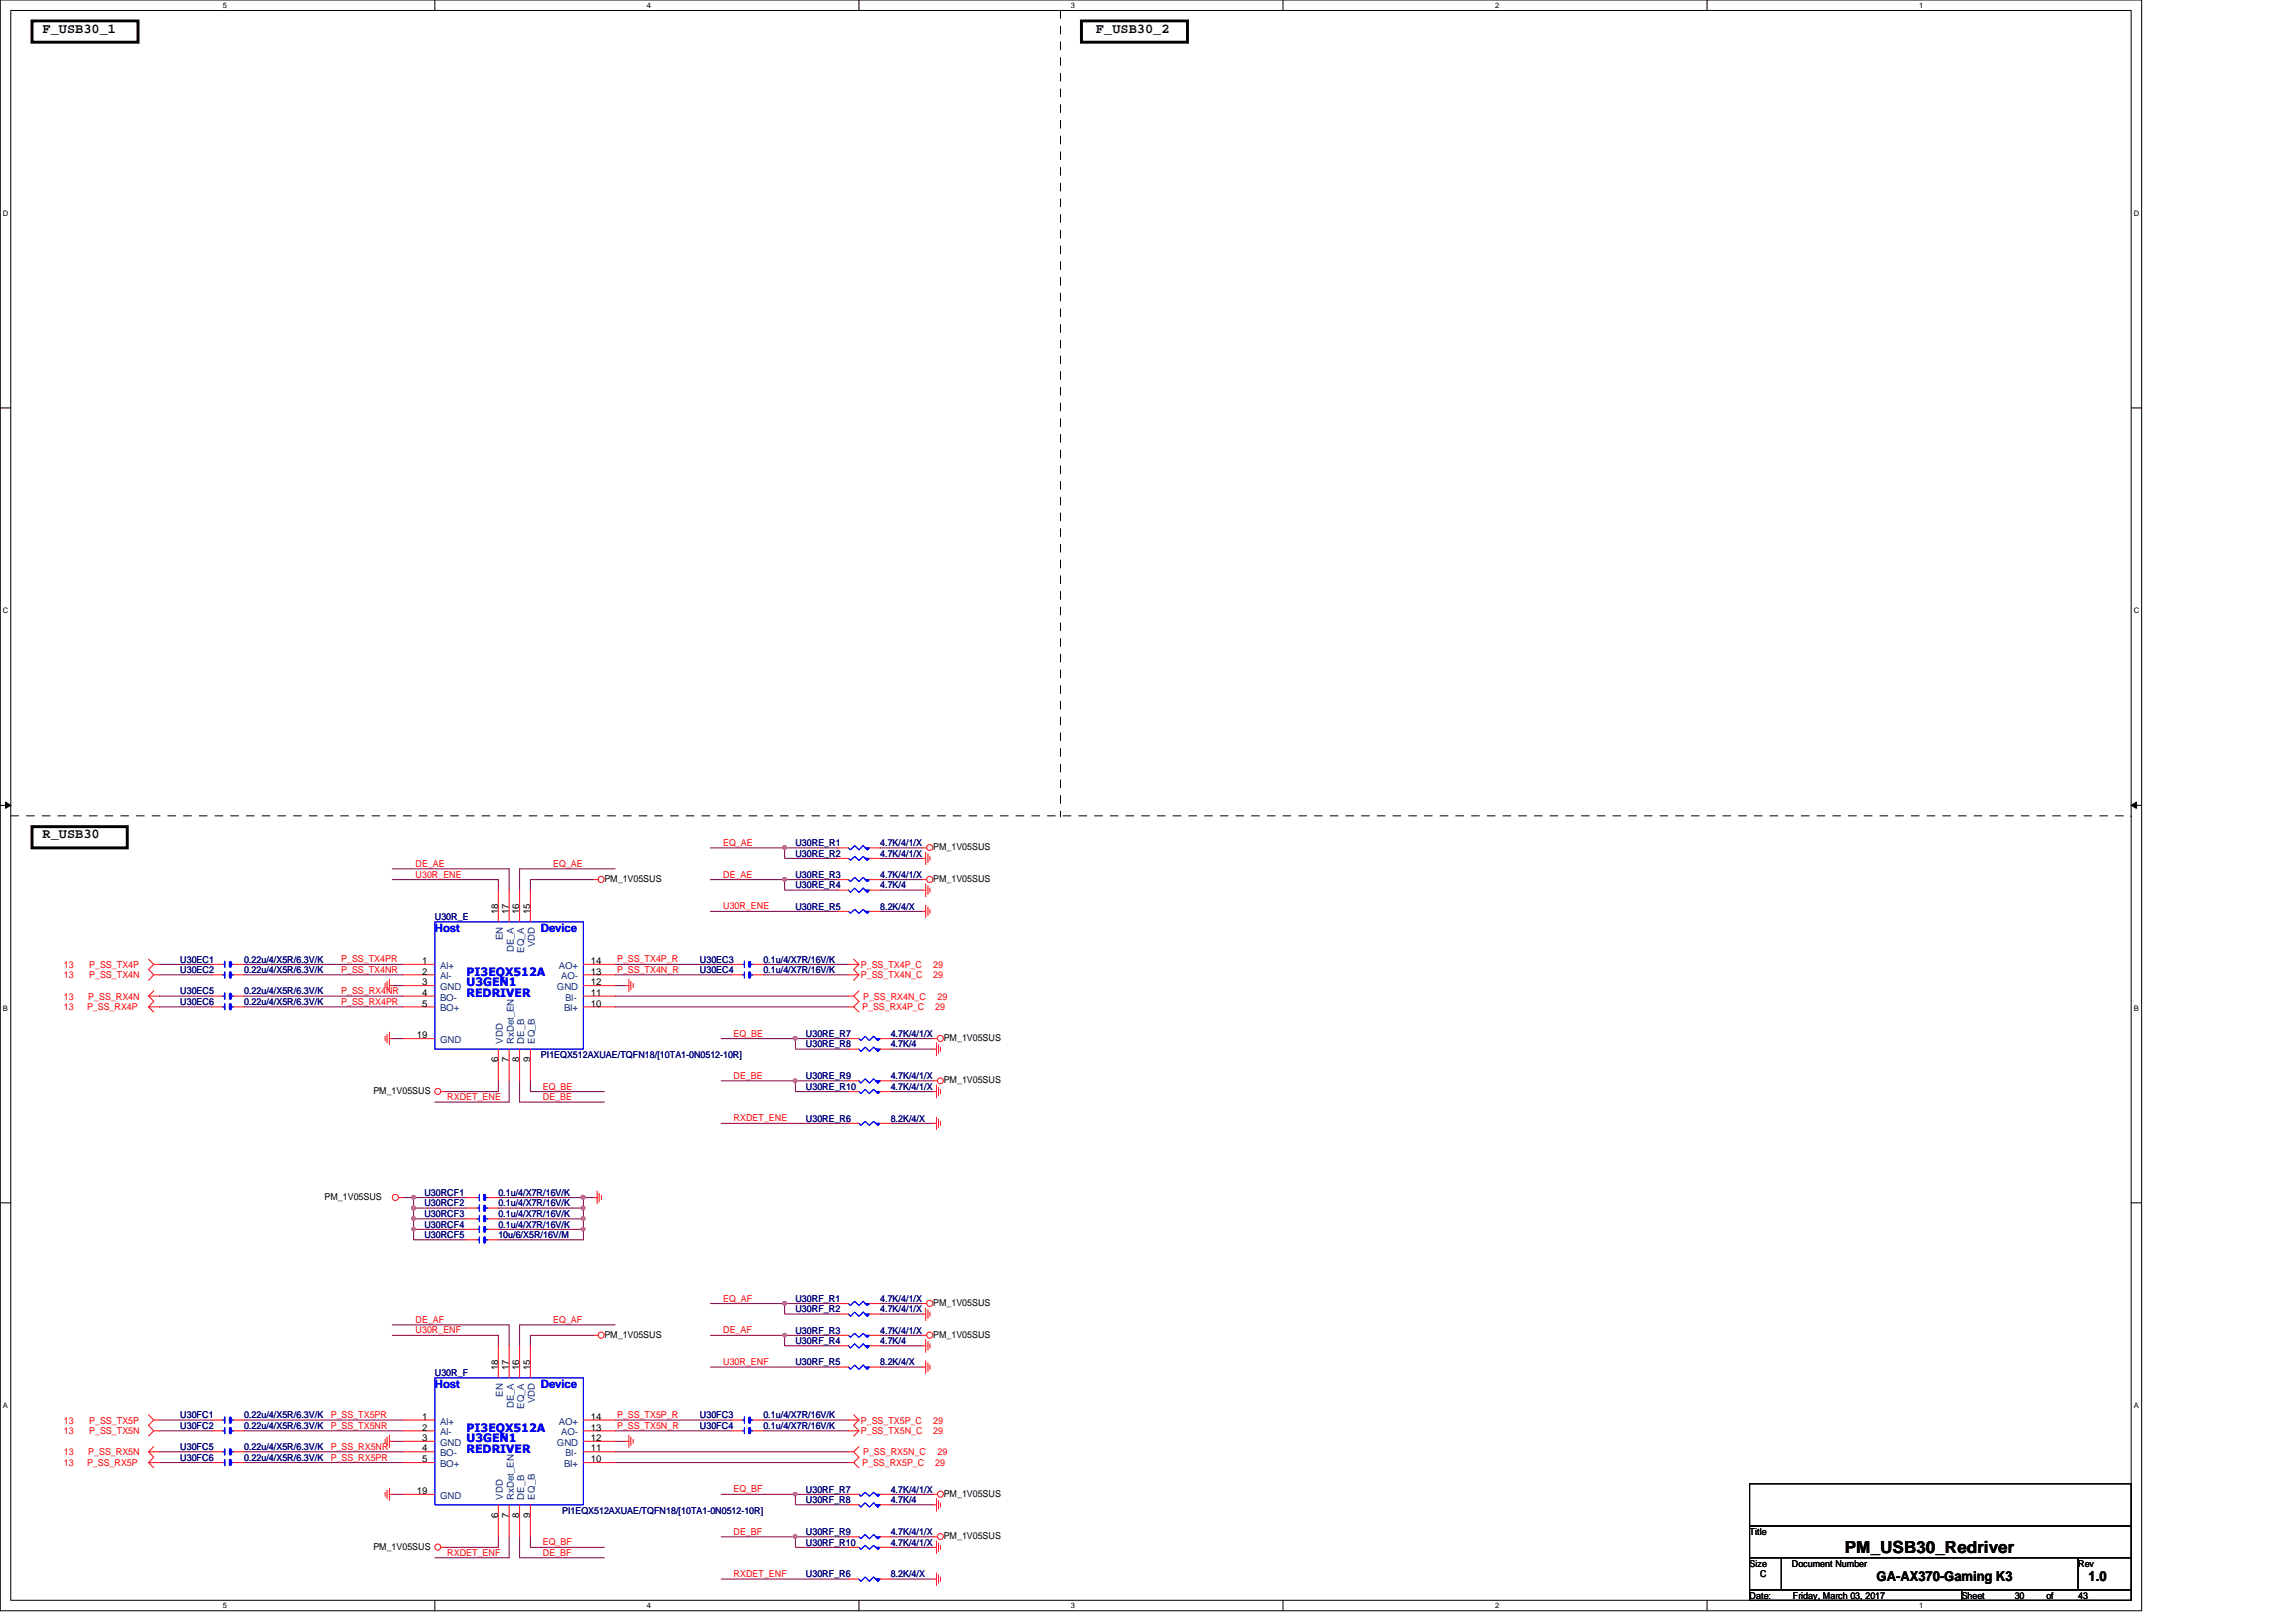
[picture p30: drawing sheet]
<svg xmlns="http://www.w3.org/2000/svg" width="297mm" height="210mm" viewBox="0 0 297 210" stroke-linecap="round" stroke-linejoin="round" font-family="sans-serif">
<defs><g id="words">
<text font-size="2.2" x="238.7" y="200.9">PM_USB30_Redriver</text>
<g font-size="1.8">
<text x="5.5" y="4.2">F_USB30_1</text>
<text x="141.8" y="4.3">F_USB30_2</text>
<text x="5.5" y="108.5">R_USB30</text>
<text x="242.8" y="204.6">GA-AX370-Gaming K3</text>
<text x="270.2" y="204.6">1.0</text>
</g>
<g font-size="1.5" fill="#00f">
<text x="56.3" y="120.6">Host</text>
<text x="70" y="120.6">Device</text>
<text x="60.4" y="126.3">PI3EQX512A</text>
<text x="60.4" y="127.6">U3GEN1</text>
<text x="60.4" y="129">REDRIVER</text>
<text x="56.3" y="179.7">Host</text>
<text x="70" y="179.7">Device</text>
<text x="60.4" y="185.3">PI3EQX512A</text>
<text x="60.4" y="186.6">U3GEN1</text>
<text x="60.4" y="188">REDRIVER</text>
</g>
<g font-size="1.2" fill="#f00">
<text x="53.8" y="112.2">DE_AE</text>
<text x="53.8" y="113.6">U30R_ENE</text>
<text x="71.6" y="112.2">EQ_AE</text>
<text x="93.6" y="109.5">EQ_AE</text>
<text x="93.6" y="113.6">DE_AE</text>
<text x="93.6" y="117.7">U30R_ENE</text>
<text x="8.3" y="125.3">13</text>
<text x="11.6" y="125.3">P_SS_TX4P</text>
<text x="44.2" y="125.9">P_SS_TX4NR</text>
<text x="44.2" y="124.5">P_SS_TX4PR</text>
<text x="79.8" y="125.9">P_SS_TX4N_R</text>
<text x="79.8" y="124.5">P_SS_TX4P_R</text>
<text x="111.4" y="125.3">P_SS_TX4P_C</text>
<text x="120.7" y="125.3">29</text>
<text x="8.3" y="129.4">13</text>
<text x="8.3" y="126.6">13</text>
<text x="8.3" y="130.7">13</text>
<text x="11.3" y="130.7">P_SS_RX4P</text>
<text x="11.4" y="129.4">P_SS_RX4N</text>
<text x="11.6" y="126.6">P_SS_TX4N</text>
<text x="44.2" y="128.7">P_SS_RX4NR</text>
<text x="44.2" y="130">P_SS_RX4PR</text>
<text x="111.4" y="126.6">P_SS_TX4N_C</text>
<text x="111.5" y="130.7">P_SS_RX4P_C</text>
<text x="111.7" y="129.4">P_SS_RX4N_C</text>
<text x="120.7" y="126.6">29</text>
<text x="121" y="130.7">29</text>
<text x="121.3" y="129.4">29</text>
<text x="94.9" y="134.2">EQ_BE</text>
<text x="57.9" y="142.4">RXDET_ENE</text>
<text x="70.2" y="141">EQ_BE</text>
<text x="70.2" y="142.4">DE_BE</text>
<text x="94.9" y="139.6">DE_BE</text>
<text x="94.9" y="145.1">RXDET_ENE</text>
<text x="53.8" y="172.6">U30R_ENF</text>
<text x="53.8" y="171.2">DE_AF</text>
<text x="71.6" y="171.2">EQ_AF</text>
<text x="93.6" y="168.4">EQ_AF</text>
<text x="93.6" y="172.6">DE_AF</text>
<text x="93.6" y="176.7">U30R_ENF</text>
<text x="8.3" y="184.2">13</text>
<text x="8.3" y="185.6">13</text>
<text x="11.6" y="184.2">P_SS_TX5P</text>
<text x="11.6" y="185.6">P_SS_TX5N</text>
<text x="42.8" y="184.9">P_SS_TX5NR</text>
<text x="42.8" y="183.5">P_SS_TX5PR</text>
<text x="79.8" y="184.9">P_SS_TX5N_R</text>
<text x="79.8" y="183.5">P_SS_TX5P_R</text>
<text x="111.4" y="184.2">P_SS_TX5P_C</text>
<text x="111.4" y="185.6">P_SS_TX5N_C</text>
<text x="120.7" y="184.2">29</text>
<text x="120.7" y="185.6">29</text>
<text x="8.3" y="188.3">13</text>
<text x="8.3" y="189.7">13</text>
<text x="11.3" y="189.7">P_SS_RX5P</text>
<text x="11.4" y="188.3">P_SS_RX5N</text>
<text x="42.8" y="187.6">P_SS_RX5NR</text>
<text x="42.8" y="189">P_SS_RX5PR</text>
<text x="111.5" y="189.7">P_SS_RX5P_C</text>
<text x="111.7" y="188.3">P_SS_RX5N_C</text>
<text x="121" y="189.7">29</text>
<text x="121.3" y="188.3">29</text>
<text x="94.9" y="193.1">EQ_BF</text>
<text x="57.9" y="201.3">RXDET_ENF</text>
<text x="70.2" y="200">EQ_BF</text>
<text x="70.2" y="201.3">DE_BF</text>
<text x="94.9" y="198.6">DE_BF</text>
<text x="94.9" y="204.1">RXDET_ENF</text>
</g>
<g font-size="1.2" fill="#000080">
<text x="102.9" y="109.5">U30RE_R1</text>
<text x="102.9" y="113.6">U30RE_R3</text>
<text x="102.9" y="110.9">U30RE_R2</text>
<text x="113.9" y="109.5">4.7K/4/1/X</text>
<text x="113.9" y="113.6">4.7K/4/1/X</text>
<text x="113.9" y="110.9">4.7K/4/1/X</text>
<text x="56.3" y="119.1">U30R_E</text>
<text x="102.9" y="115">U30RE_R4</text>
<text x="102.9" y="117.7">U30RE_R5</text>
<text x="113.9" y="115">4.7K/4</text>
<text x="113.9" y="117.7">8.2K/4/X</text>
<text x="23.3" y="124.6">U30EC1</text>
<text x="23.3" y="125.9">U30EC2</text>
<text x="31.6" y="124.6">0.22u/4/X5R/6.3V/K</text>
<text x="31.6" y="125.9">0.22u/4/X5R/6.3V/K</text>
<text x="90.5" y="124.6">U30EC3</text>
<text x="90.5" y="125.9">U30EC4</text>
<text x="98.8" y="124.6">0.1u/4/X7R/16V/K</text>
<text x="98.8" y="125.9">0.1u/4/X7R/16V/K</text>
<text x="23.3" y="128.7">U30EC5</text>
<text x="23.3" y="130">U30EC6</text>
<text x="31.6" y="128.7">0.22u/4/X5R/6.3V/K</text>
<text x="31.6" y="130">0.22u/4/X5R/6.3V/K</text>
<text x="70" y="136.9">PI1EQX512AXUAE/TQFN18/[10TA1-0N0512-10R]</text>
<text x="104.3" y="134.2">U30RE_R7</text>
<text x="104.3" y="135.6">U30RE_R8</text>
<text x="115.2" y="134.2">4.7K/4/1/X</text>
<text x="115.2" y="135.6">4.7K/4</text>
<text x="104.3" y="139.7">U30RE_R9</text>
<text x="104.3" y="141">U30RE_R10</text>
<text x="115.2" y="141">4.7K/4/1/X</text>
<text x="115.2" y="139.7">4.7K/4/1/X</text>
<text x="104.3" y="145.2">U30RE_R6</text>
<text x="115.2" y="145.2">8.2K/4/X</text>
<text x="54.9" y="154.7">U30RCF1</text>
<text x="64.5" y="154.7">0.1u/4/X7R/16V/K</text>
<text x="54.9" y="156.1">U30RCF2</text>
<text x="54.9" y="160.2">U30RCF5</text>
<text x="54.9" y="158.9">U30RCF4</text>
<text x="54.9" y="157.5">U30RCF3</text>
<text x="64.5" y="156.1">0.1u/4/X7R/16V/K</text>
<text x="64.5" y="160.2">10u/6/X5R/16V/M</text>
<text x="64.5" y="158.9">0.1u/4/X7R/16V/K</text>
<text x="64.5" y="157.5">0.1u/4/X7R/16V/K</text>
<text x="102.9" y="168.4">U30RF_R1</text>
<text x="102.9" y="169.8">U30RF_R2</text>
<text x="102.9" y="173.9">U30RF_R4</text>
<text x="102.9" y="172.6">U30RF_R3</text>
<text x="113.9" y="168.4">4.7K/4/1/X</text>
<text x="113.9" y="169.8">4.7K/4/1/X</text>
<text x="113.9" y="173.9">4.7K/4</text>
<text x="113.9" y="172.6">4.7K/4/1/X</text>
<text x="56.3" y="178.1">U30R_F</text>
<text x="102.9" y="176.7">U30RF_R5</text>
<text x="113.9" y="176.7">8.2K/4/X</text>
<text x="23.3" y="184.9">U30FC2</text>
<text x="23.3" y="183.6">U30FC1</text>
<text x="31.6" y="184.9">0.22u/4/X5R/6.3V/K</text>
<text x="31.6" y="183.6">0.22u/4/X5R/6.3V/K</text>
<text x="90.5" y="184.9">U30FC4</text>
<text x="90.5" y="183.6">U30FC3</text>
<text x="98.8" y="184.9">0.1u/4/X7R/16V/K</text>
<text x="98.8" y="183.6">0.1u/4/X7R/16V/K</text>
<text x="23.3" y="189">U30FC6</text>
<text x="23.3" y="187.7">U30FC5</text>
<text x="31.6" y="189">0.22u/4/X5R/6.3V/K</text>
<text x="31.6" y="187.7">0.22u/4/X5R/6.3V/K</text>
<text x="72.7" y="195.9">PI1EQX512AXUAE/TQFN18/[10TA1-0N0512-10R]</text>
<text x="104.3" y="194.5">U30RF_R8</text>
<text x="104.3" y="193.2">U30RF_R7</text>
<text x="115.2" y="194.5">4.7K/4</text>
<text x="115.2" y="193.2">4.7K/4/1/X</text>
<text x="104.3" y="200">U30RF_R10</text>
<text x="104.3" y="198.6">U30RF_R9</text>
<text x="115.2" y="200">4.7K/4/1/X</text>
<text x="115.2" y="198.6">4.7K/4/1/X</text>
<text x="104.3" y="204.1">U30RF_R6</text>
<text x="115.2" y="204.1">8.2K/4/X</text>
</g>
<g font-size="1.2">
<text x="120.7" y="110">PM_1V05SUS</text>
<text x="64.4" y="118.3" transform="rotate(-90 64.4 118.3)">18</text>
<text x="65.8" y="118.3" transform="rotate(-90 65.8 118.3)">17</text>
<text x="67.2" y="118.3" transform="rotate(-90 67.2 118.3)">16</text>
<text x="68.6" y="118.3" transform="rotate(-90 68.6 118.3)">15</text>
<text x="78.2" y="114.1">PM_1V05SUS</text>
<text x="120.7" y="114.1">PM_1V05SUS</text>
<text x="54.6" y="124.8">1</text>
<text x="76.5" y="124.8">14</text>
<text x="54.6" y="126.1">2</text>
<text x="54.6" y="127.5">3</text>
<text x="54.6" y="128.9">4</text>
<text x="54.6" y="130.3">5</text>
<text x="76.5" y="128.9">11</text>
<text x="76.5" y="130.3">10</text>
<text x="76.5" y="127.5">12</text>
<text x="76.5" y="126.1">13</text>
<text x="53.9" y="134.4">19</text>
<text x="64.4" y="137.4" transform="rotate(-90 64.4 137.4)">6</text>
<text x="65.8" y="137.4" transform="rotate(-90 65.8 137.4)">7</text>
<text x="67.2" y="137.4" transform="rotate(-90 67.2 137.4)">8</text>
<text x="68.6" y="137.4" transform="rotate(-90 68.6 137.4)">9</text>
<text x="122.1" y="134.7">PM_1V05SUS</text>
<text x="48.3" y="141.6">PM_1V05SUS</text>
<text x="122.1" y="140.2">PM_1V05SUS</text>
<text x="42" y="155.3">PM_1V05SUS</text>
<text x="78.2" y="173.1">PM_1V05SUS</text>
<text x="120.7" y="169">PM_1V05SUS</text>
<text x="120.7" y="173.1">PM_1V05SUS</text>
<text x="64.4" y="177.3" transform="rotate(-90 64.4 177.3)">18</text>
<text x="65.8" y="177.3" transform="rotate(-90 65.8 177.3)">17</text>
<text x="67.2" y="177.3" transform="rotate(-90 67.2 177.3)">16</text>
<text x="68.6" y="177.3" transform="rotate(-90 68.6 177.3)">15</text>
<text x="54.6" y="183.7">1</text>
<text x="54.6" y="185.1">2</text>
<text x="76.5" y="183.7">14</text>
<text x="76.5" y="185.1">13</text>
<text x="54.6" y="186.5">3</text>
<text x="54.6" y="187.8">4</text>
<text x="54.6" y="189.2">5</text>
<text x="76.5" y="187.8">11</text>
<text x="76.5" y="189.2">10</text>
<text x="76.5" y="186.5">12</text>
<text x="53.9" y="193.3">19</text>
<text x="64.4" y="196.4" transform="rotate(-90 64.4 196.4)">6</text>
<text x="65.8" y="196.4" transform="rotate(-90 65.8 196.4)">7</text>
<text x="67.2" y="196.4" transform="rotate(-90 67.2 196.4)">8</text>
<text x="68.6" y="196.4" transform="rotate(-90 68.6 196.4)">9</text>
<text x="122.1" y="193.7">PM_1V05SUS</text>
<text x="48.3" y="200.6">PM_1V05SUS</text>
<text x="122.1" y="199.2">PM_1V05SUS</text>
<text x="226.4" y="198.6">Title</text>
<text x="226.4" y="202.7">Size</text>
<text x="231.8" y="202.7">Document Number</text>
<text x="268.9" y="202.7">Rev</text>
<text x="226.4" y="206.9">Date:</text>
<text x="227.7" y="204.1">C</text>
<text x="231.9" y="206.9">Friday, March 03, 2017</text>
<text x="253.8" y="206.9">Sheet</text>
<text x="260.6" y="206.9">30</text>
<text x="264.7" y="206.9">of</text>
<text x="268.9" y="206.9">43</text>
</g>
<g font-size="1.2" fill="#004080">
<text x="56.9" y="125.4">AI+</text>
<text x="65.1" y="121.7" transform="rotate(-90 65.1 121.7)">EN</text>
<text x="66.5" y="123.2" transform="rotate(-90 66.5 123.2)">DE_A</text>
<text x="67.8" y="123.3" transform="rotate(-90 67.8 123.3)">EQ_A</text>
<text x="69.2" y="122.6" transform="rotate(-90 69.2 122.6)">VDD</text>
<text x="72.3" y="125.4">AO+</text>
<text x="56.9" y="126.7">AI-</text>
<text x="56.9" y="128.1">GND</text>
<text x="56.9" y="129.5">BO-</text>
<text x="56.9" y="130.9">BO+</text>
<text x="72" y="128.1">GND</text>
<text x="72.6" y="126.7">AO-</text>
<text x="73" y="130.9">BI+</text>
<text x="73.1" y="129.5">BI-</text>
<text x="56.9" y="135">GND</text>
<text x="65.1" y="135.1" transform="rotate(-90 65.1 135.1)">VDD</text>
<text x="66.5" y="135.1" transform="rotate(-90 66.5 135.1)">RxDet_EN</text>
<text x="67.8" y="135.1" transform="rotate(-90 67.8 135.1)">DE_B</text>
<text x="69.2" y="135.1" transform="rotate(-90 69.2 135.1)">EQ_B</text>
<text x="56.9" y="184.4">AI+</text>
<text x="56.9" y="185.8">AI-</text>
<text x="65.1" y="180.7" transform="rotate(-90 65.1 180.7)">EN</text>
<text x="66.5" y="182.2" transform="rotate(-90 66.5 182.2)">DE_A</text>
<text x="67.8" y="182.3" transform="rotate(-90 67.8 182.3)">EQ_A</text>
<text x="69.2" y="181.6" transform="rotate(-90 69.2 181.6)">VDD</text>
<text x="72.3" y="184.4">AO+</text>
<text x="72.6" y="185.8">AO-</text>
<text x="56.9" y="187.1">GND</text>
<text x="56.9" y="188.5">BO-</text>
<text x="56.9" y="189.9">BO+</text>
<text x="72" y="187.1">GND</text>
<text x="73" y="189.9">BI+</text>
<text x="73.1" y="188.5">BI-</text>
<text x="56.9" y="194">GND</text>
<text x="65.1" y="194.1" transform="rotate(-90 65.1 194.1)">VDD</text>
<text x="66.5" y="194.1" transform="rotate(-90 66.5 194.1)">RxDet_EN</text>
<text x="67.8" y="194.1" transform="rotate(-90 67.8 194.1)">DE_B</text>
<text x="69.2" y="194.1" transform="rotate(-90 69.2 194.1)">EQ_B</text>
</g>
<g font-size="1">
<text x="28.8" y="1">5</text>
<text x="83.7" y="1">4</text>
<text x="138.6" y="1">3</text>
<text x="193.4" y="1">2</text>
<text x="248.3" y="1">1</text>
<text x=".4" y="27.9">D</text>
<text x="276.1" y="27.9">D</text>
<text x=".4" y="79.4">C</text>
<text x="276.1" y="79.4">C</text>
<text x=".4" y="130.8">B</text>
<text x="276.1" y="130.8">B</text>
<text x=".4" y="182.2">A</text>
<text x="276.1" y="182.2">A</text>
<text x="28.8" y="208.1">5</text>
<text x="83.7" y="208.1">4</text>
<text x="138.6" y="208.1">3</text>
<text x="193.4" y="208.1">2</text>
<text x="248.3" y="208.1">1</text>
</g>
</g></defs>
<path d="M0 0h277.1v208.4h-277.1zM1.4 1.4h274.3v205.7h-274.3z" fill="none" stroke="#000" stroke-width=".13"/>
<g fill="#fff">
<path d="M28.8 .1h.6v1.1h-.6z"/>
<path d="M28.8 207.2h.6v1.1h-.6z"/>
</g>
<path d="M56.3 0v1.4M56.3 207.1v1.3" fill="none" stroke="#000" stroke-width=".13"/>
<g fill="#fff">
<path d="M83.7 .1h.5v1.1h-.5z"/>
<path d="M83.7 207.2h.5v1.1h-.5z"/>
</g>
<path d="M111.1 0v1.4M111.1 207.1v1.3" fill="none" stroke="#000" stroke-width=".13"/>
<g fill="#fff">
<path d="M138.6 .1h.5v1.1h-.5z"/>
<path d="M138.6 207.2h.5v1.1h-.5z"/>
</g>
<path d="M166 0v1.4M166 207.1v1.3" fill="none" stroke="#000" stroke-width=".13"/>
<g fill="#fff">
<path d="M193.4 .1h.6v1.1h-.6z"/>
<path d="M193.4 207.2h.6v1.1h-.6z"/>
</g>
<path d="M220.8 0v1.4M220.8 207.1v1.3" fill="none" stroke="#000" stroke-width=".13"/>
<g fill="#fff">
<path d="M248.3 .1h.5v1.1h-.5z"/>
<path d="M248.3 207.2h.5v1.1h-.5z"/>
<path d="M.4 27.1h.7v1.1h-.7z"/>
<path d="M276.1 27.1h.7v1.1h-.7z"/>
<path d="M.4 78.5h.7v1.1h-.7z"/>
<path d="M276.1 78.5h.7v1.1h-.7z"/>
</g>
<path d="M0 52.8h1.4M275.7 52.8h1.4" fill="none" stroke="#000" stroke-width=".13"/>
<g fill="#fff">
<path d="M.4 129.9h.6v1.1h-.6z"/>
<path d="M276.1 129.9h.6v1.1h-.6z"/>
</g>
<path d="M0 104.2h1.4M.7 103.8l.7 .4-.7 .4zM275.7 104.2l.7-.4v.8zM275.7 104.2h1.4" fill="none" stroke="#000" stroke-width=".13"/>
<path d="M.7 103.8l.7 .4-.7 .4zM275.7 104.2l.7-.4v.8z" fill="#000"/>
<g fill="#fff">
<path d="M.4 181.4h.6v1.1h-.6z"/>
<path d="M276.1 181.4h.6v1.1h-.6z"/>
</g>
<path d="M0 155.7h1.4M275.7 155.7h1.4" fill="none" stroke="#000" stroke-width=".13"/>
<path d="M75.5 157.7v1.4" fill="none" stroke="#800040" stroke-width=".13"/>
<circle cx="75.4" cy="157.7" r=".26" fill="#f0f"/>
<circle cx="75.4" cy="157.7" r=".26" fill="none" stroke="#f0f" stroke-width=".13"/>
<path d="M53.5 159.1v1.3h6.9M75.5 155h1.3" fill="none" stroke="#800040" stroke-width=".13"/>
<circle cx="75.4" cy="154.9" r=".26" fill="#f0f"/>
<circle cx="75.4" cy="154.9" r=".26" fill="none" stroke="#f0f" stroke-width=".13"/>
<path d="M64.5 156.3h11M75.5 159.1v1.3h-11" fill="none" stroke="#800040" stroke-width=".13"/>
<circle cx="75.4" cy="156.3" r=".26" fill="#f0f"/>
<circle cx="75.4" cy="156.3" r=".26" fill="none" stroke="#f0f" stroke-width=".13"/>
<path d="M53.5 155v1.3" fill="none" stroke="#800040" stroke-width=".13"/>
<circle cx="53.5" cy="156.3" r=".26" fill="#f0f"/>
<circle cx="53.5" cy="156.3" r=".26" fill="none" stroke="#f0f" stroke-width=".13"/>
<circle cx="53.5" cy="154.9" r=".26" fill="#f0f"/>
<circle cx="53.5" cy="154.9" r=".26" fill="none" stroke="#f0f" stroke-width=".13"/>
<path d="M52.2 155h8.2M60.4 157.7h-6.9v1.4h6.9" fill="none" stroke="#800040" stroke-width=".13"/>
<circle cx="53.5" cy="159.1" r=".25" fill="#f0f"/>
<circle cx="53.5" cy="159.1" r=".25" fill="none" stroke="#f0f" stroke-width=".13"/>
<circle cx="53.5" cy="157.7" r=".26" fill="#f0f"/>
<circle cx="53.5" cy="157.7" r=".26" fill="none" stroke="#f0f" stroke-width=".13"/>
<path d="M64.5 157.7h11M64.5 159.1h11" fill="none" stroke="#800040" stroke-width=".13"/>
<circle cx="75.4" cy="159.1" r=".25" fill="#f0f"/>
<circle cx="75.4" cy="159.1" r=".25" fill="none" stroke="#f0f" stroke-width=".13"/>
<path d="M75.5 155v1.3" fill="none" stroke="#800040" stroke-width=".13"/>
<circle cx="75.4" cy="154.9" r=".26" fill="#f0f"/>
<circle cx="75.4" cy="154.9" r=".26" fill="none" stroke="#f0f" stroke-width=".13"/>
<path d="M60.4 156.3h-6.9v1.4M64.5 155h11M75.5 156.3v1.4" fill="none" stroke="#800040" stroke-width=".13"/>
<circle cx="53.5" cy="156.3" r=".26" fill="#f0f"/>
<circle cx="53.5" cy="156.3" r=".26" fill="none" stroke="#f0f" stroke-width=".13"/>
<path d="M109.8 134.4h-6.9v1.4h6.9M115.2 135.8h5.5M115.2 134.4h5.5" fill="none" stroke="#800040" stroke-width=".13"/>
<circle cx="102.9" cy="134.4" r=".26" fill="#f0f"/>
<circle cx="102.9" cy="134.4" r=".26" fill="none" stroke="#f0f" stroke-width=".13"/>
<path d="M65.9 112.4v2.8M68.6 113.8h8.2M108.4 109.7h-6.9v1.4h6.9M113.9 111.1h5.4M113.9 109.7h5.4M31.6 126.2h20.6M65.9 139.9v2.7h-9.6M79.6 128.9h30.2M79.6 130.3h30.2M93.3 134.4h9.6M98.8 126.2h11M98.8 124.8h11" fill="none" stroke="#800040" stroke-width=".13"/>
<circle cx="101.5" cy="109.7" r=".26" fill="#f0f"/>
<circle cx="101.5" cy="109.7" r=".26" fill="none" stroke="#f0f" stroke-width=".13"/>
<path d="M91.9 109.7h9.6M109.8 139.9h-6.9v1.4h6.9M115.2 139.9h5.5M115.2 141.3h5.5" fill="none" stroke="#800040" stroke-width=".13"/>
<circle cx="102.9" cy="139.9" r=".26" fill="#f0f"/>
<circle cx="102.9" cy="139.9" r=".26" fill="none" stroke="#f0f" stroke-width=".13"/>
<g fill="none" stroke="#800040" stroke-width=".13">
<path d="M50.8 113.8h13.7M50.8 112.4h15.1M68.6 113.8v1.4M79.6 112.4h-12.4v2.8M91.9 113.8h9.6M91.9 117.9h16.5M101.5 113.8v1.4h6.9M101.5 113.8h6.9M113.9 117.9h5.4M113.9 115.2h5.4M113.9 113.8h5.4M31.6 128.9h20.6"/>
<path d="M31.6 130.3h20.6M50.8 134.4h1.4M68.6 139.9v1.4h9.6M79.6 127.6h1.3M79.6 126.2h15.1M93.3 139.9h9.6M67.2 142.6h11"/>
</g>
<circle cx="101.5" cy="113.8" r=".26" fill="#f0f"/>
<circle cx="101.5" cy="113.8" r=".26" fill="none" stroke="#f0f" stroke-width=".13"/>
<path d="M31.6 124.8h20.6M67.2 139.9v2.7M79.6 124.8h15.1M102.9 193.4h6.9M115.2 193.4h5.5" fill="none" stroke="#800040" stroke-width=".13"/>
<circle cx="102.9" cy="193.3" r=".25" fill="#f0f"/>
<circle cx="102.9" cy="193.3" r=".25" fill="none" stroke="#f0f" stroke-width=".13"/>
<g fill="none" stroke="#800040" stroke-width=".13">
<path d="M20.6 128.9h6.9M20.6 130.3h6.9M20.6 126.2h6.9M65.9 171.4v2.8M68.6 172.8h8.2M101.5 168.7h6.9M113.9 170.1h5.4M113.9 168.7h5.4M31.6 185.2h20.6M65.9 198.9v2.7h-9.6M79.6 187.9h30.2M79.6 189.3h30.2"/>
<path d="M93.3 193.4h9.6v1.3h6.9M98.8 183.8h11M98.8 185.2h11M115.2 194.7h5.5"/>
</g>
<circle cx="101.5" cy="168.7" r=".26" fill="#f0f"/>
<circle cx="101.5" cy="168.7" r=".26" fill="none" stroke="#f0f" stroke-width=".13"/>
<path d="M64.5 113.8v1.4M20.6 124.8h6.9M50.8 127.6h1.4M68.6 172.8v1.4M91.9 168.7h9.6v1.4h6.9M93.3 198.9h9.6M102.9 198.9v1.3h6.9M102.9 198.9h6.9M115.2 198.9h5.5M68.6 200.2h9.6M115.2 200.2h5.5" fill="none" stroke="#800040" stroke-width=".13"/>
<circle cx="102.9" cy="198.8" r=".26" fill="#f0f"/>
<circle cx="102.9" cy="198.8" r=".26" fill="none" stroke="#f0f" stroke-width=".13"/>
<g fill="none" stroke="#800040" stroke-width=".13">
<path d="M50.8 172.8h13.7M50.8 171.4h15.1M79.6 171.4h-12.4v2.8M91.9 176.9h16.5M101.5 172.8h6.9M113.9 176.9h5.4M31.6 187.9h20.6M31.6 189.3h20.6M50.8 193.4h1.4M68.6 198.9v1.3M79.6 186.5h1.3M79.6 185.2h15.1"/>
<path d="M67.2 201.6h11"/>
</g>
<circle cx="101.5" cy="172.8" r=".25" fill="#f0f"/>
<circle cx="101.5" cy="172.8" r=".25" fill="none" stroke="#f0f" stroke-width=".13"/>
<g fill="none" stroke="#800040" stroke-width=".13">
<path d="M64.5 139.9v1.4h-6.9M93.3 145.4h16.5M115.2 145.4h5.5M64.5 172.8v1.4M91.9 172.8h9.6v1.4h6.9M113.9 174.2h5.4M113.9 172.8h5.4M20.6 183.8h6.9M20.6 187.9h6.9M20.6 189.3h6.9M20.6 185.2h6.9M31.6 183.8h20.6"/>
<path d="M50.8 186.5h1.4M64.5 198.9v1.3h-6.9M67.2 198.9v2.7M79.6 183.8h15.1M93.3 204.3h16.5M115.2 204.3h5.5"/>
</g>
<g fill="none" stroke="#f00" stroke-width=".13">
<path d="M76.8 113.8h.6M119.3 109.7h.6M119.3 113.8h.6M119.3 111.1h.5M119.3 117.9h.5M119.3 115.2h.5M119.8 110.3v1.6M119.8 117.1v1.6M119.8 114.4v1.6M120.1 110.5v1.1M120.1 117.4v1.1M120.1 114.6v1.1"/>
<path d="M120.3 110.8v.5M120.3 117.7v.5M120.3 114.9v.6M19.2 124.1l.7 .7-.7 .7 .7 .7-.7 .7M19.2 130.3h1.4M19.2 128.9l.7 .7-.7 .7M19.2 130.3l.7 .7M19.2 128.9h1.4M19.9 126.2h.7M19.9 124.8h.7M19.9 128.2l-.7 .7M27.5 124.8h1.3"/>
<path d="M30.2 124.8h1.4M49.8 134.1v.6M49.8 127.3v.5M50.1 133.9v1.1M50.1 127v1.1M50.4 133.6v1.6M50.4 126.7v1.7M50.4 134.4h.4M50.4 127.6h.4M80.9 127.6h.5M81.4 126.7v1.7M81.6 127v1.1"/>
<path d="M81.9 127.3v.5M109.8 124.8h1.3M109.8 126.2h1.3M109.8 128.9h.6M109.8 130.3h.6M110.4 124.1l.7 .7M111.1 124.8l-.7 .7 .7 .7M111.1 126.2l-.7 .7M111.1 128.2l-.7 .7 .7 .7-.7 .7 .7 .7M120.7 134.4h.6M120.7 139.9h.6M120.7 135.8h.5"/>
<path d="M121.2 135v1.6M121.4 135.2v1.1M121.7 135.5v.6M51.6 155h.6M57.1 141.3h.5M76.8 155h.5M77.3 154.1v1.7M77.5 154.4v1.1M77.8 154.7v.5M120.7 141.3h.5M120.7 145.4h.5M121.2 140.4v1.7"/>
<path d="M121.2 144.6v1.6M121.4 140.7v1.1M121.4 144.8v1.1M121.7 141v.5M121.7 145.1v.5M76.8 172.8h.6M119.3 168.7h.6M119.3 172.8h.6M119.3 170.1h.5M119.3 176.9h.5M119.3 174.2h.5M119.8 169.2v1.7"/>
<path d="M119.8 176.1v1.7M119.8 173.4v1.6M120.1 169.5v1.1M120.1 176.4v1.1M120.1 173.6v1.1M120.3 169.8v.5M120.3 176.7v.5M120.3 173.9v.6M19.2 183.1l.7 .7-.7 .6 .7 .8-.7 .6M19.2 189.3h1.4M19.2 187.9l.7 .7-.7 .7M19.2 189.3l.7 .6"/>
<path d="M19.2 187.9h1.4M19.9 183.8h.7M19.9 185.2h.7M19.9 187.2l-.7 .7M49.8 193.1v.5M49.8 186.3v.5M50.1 192.8v1.1M50.1 186v1.1M50.4 192.6v1.6M50.4 185.7v1.6M50.4 193.4h.4M50.4 186.5h.4"/>
<path d="M80.9 186.5h.5M81.4 185.7v1.6M81.6 186v1.1M81.9 186.3v.5M109.8 183.8h1.3M109.8 185.2h1.3M109.8 187.9h.6M109.8 189.3h.6M110.4 183.1l.7 .7M111.1 183.8l-.7 .6 .7 .8M111.1 187.2l-.7 .7 .7 .7-.7 .7 .7 .6M111.1 185.2l-.7 .6"/>
<path d="M120.7 193.4h.6M120.7 198.9h.6M120.7 194.7h.5M121.2 193.9v1.7M121.2 199.4v1.6M121.4 194.2v1.1M121.4 199.7v1.1M121.7 194.5v.5M121.7 200v.5M57.1 200.2h.5M120.7 200.2h.5M120.7 204.3h.5"/>
<path d="M121.2 203.5v1.7M121.4 203.8v1.1M121.7 204.1v.5"/>
<circle cx="77.8" cy="113.8" r=".39"/>
<circle cx="120.3" cy="113.8" r=".4"/>
<circle cx="120.3" cy="109.7" r=".39"/>
<circle cx="121.7" cy="134.4" r=".39"/>
<circle cx="121.7" cy="139.9" r=".38"/>
<circle cx="51.2" cy="155" r=".4"/>
<circle cx="56.6" cy="141.2" r=".39"/>
<circle cx="77.8" cy="172.8" r=".39"/>
<circle cx="120.3" cy="168.7" r=".4"/>
<circle cx="120.3" cy="172.8" r=".4"/>
<circle cx="121.7" cy="193.4" r=".39"/>
<circle cx="121.7" cy="198.8" r=".38"/>
<circle cx="56.6" cy="200.2" r=".39"/>
</g>
<path d="M226.4 192h49.3v5.5h-49.3zM226.4 197.5h49.3v4.1h-49.3zM226.4 201.6h4.1v4.1h-4.1zM226.4 205.7h27.4v1.4h-27.4zM230.5 201.6h38.4v4.1h-38.4zM253.8 205.7h21.9v1.4h-21.9zM268.9 201.6h6.8v4.1h-6.8z" fill="none" stroke="#000" stroke-width=".13"/>
<path d="M137.2 1.4v104.2M1.4 105.6h274.3M137.2 105.6h.1M275.7 105.6h.1" fill="none" stroke="#000" stroke-width=".13" stroke-dasharray="1 1 1 1 1 1 1 1"/>
<path d="M4.1 2.7h13.8v2.8h-13.8zM139.9 2.7h13.7v2.8h-13.7zM4.1 107h12.4v2.7h-12.4z" fill="none" stroke="#000" stroke-width=".38"/>
<path d="M28.8 124.8h.3M29.1 124.4v.8M29.8 124.8h.4M113 204.1l-.5 .5-.6-.5-.5 .5-.3-.3" fill="none" stroke="#00f" stroke-width=".13"/>
<path d="M29.8 124.5v.6" fill="none" stroke="#00f" stroke-width=".38"/>
<path d="M113.3 204.3h.6l-.3 .3z" fill-rule="evenodd" fill="#00f"/>
<path d="M111.1 204.3l.3 .3 .5-.5 .6 .5 .5-.5 .6 .5M113.3 204.3h.6l-.3 .3z" fill="none" stroke="#00f" stroke-width=".13"/>
<path d="M113.3 204.3h.6l-.3 .3z" fill-rule="evenodd" fill="#00f"/>
<path d="M113 139.6l-.5 .6-.6-.6-.5 .6-.3-.3M28.8 185.2h.3M29.1 184.7v.8M29.8 185.2h.4M113 204.1l.6 .5M113.3 204.3h.6l-.3 .3z" fill="none" stroke="#00f" stroke-width=".13"/>
<path d="M27.5 185.2h1.3M30.2 185.2h1.4M109.8 204.3h1.3M113.9 204.3h1.3" fill="none" stroke="#f00" stroke-width=".13"/>
<path d="M29.8 184.9v.5" fill="none" stroke="#00f" stroke-width=".38"/>
<path d="M113.3 139.9h.6l-.3 .3z" fill-rule="evenodd" fill="#00f"/>
<path d="M111.1 139.9l.3 .3 .5-.6 .6 .6 .5-.6 .6 .6M113.3 139.9h.6l-.3 .3z" fill="none" stroke="#00f" stroke-width=".13"/>
<path d="M113.3 139.9h.6l-.3 .3z" fill-rule="evenodd" fill="#00f"/>
<path d="M113 139.6l.6 .6M113.3 139.9h.6l-.3 .3zM111.7 168.4l-.6 .6-.5-.6-.6 .6-.2-.3" fill="none" stroke="#00f" stroke-width=".13"/>
<path d="M109.8 139.9h1.3M113.9 139.9h1.3" fill="none" stroke="#f00" stroke-width=".13"/>
<path d="M111.9 168.7h.6l-.3 .3z" fill-rule="evenodd" fill="#00f"/>
<path d="M109.8 168.7l.2 .3 .6-.6 .5 .6 .6-.6 .5 .6M111.9 168.7h.6l-.3 .3z" fill="none" stroke="#00f" stroke-width=".13"/>
<path d="M111.9 168.7h.6l-.3 .3z" fill-rule="evenodd" fill="#00f"/>
<path d="M111.7 109.4l-.6 .6-.5-.6-.6 .6-.2-.3M111.7 168.4l.5 .6M111.9 168.7h.6l-.3 .3z" fill="none" stroke="#00f" stroke-width=".13"/>
<path d="M108.4 168.7h1.4M112.5 168.7h1.4" fill="none" stroke="#f00" stroke-width=".13"/>
<path d="M111.9 109.7h.6l-.3 .3z" fill-rule="evenodd" fill="#00f"/>
<path d="M109.8 109.7l.2 .3 .6-.6 .5 .6 .6-.6 .5 .6M111.9 109.7h.6l-.3 .3z" fill="none" stroke="#00f" stroke-width=".13"/>
<path d="M111.9 109.7h.6l-.3 .3z" fill-rule="evenodd" fill="#00f"/>
<path d="M111.7 109.4l.5 .6M111.9 109.7h.6l-.3 .3zM111.7 176.7l-.6 .5-.5-.5-.6 .5-.2-.3" fill="none" stroke="#00f" stroke-width=".13"/>
<path d="M108.4 109.7h1.4M112.5 109.7h1.4" fill="none" stroke="#f00" stroke-width=".13"/>
<path d="M111.9 176.9h.6l-.3 .3z" fill-rule="evenodd" fill="#00f"/>
<path d="M109.8 176.9l.2 .3 .6-.5 .5 .5 .6-.5 .5 .5M111.9 176.9h.6l-.3 .3z" fill="none" stroke="#00f" stroke-width=".13"/>
<path d="M111.9 176.9h.6l-.3 .3z" fill-rule="evenodd" fill="#00f"/>
<path d="M28.8 126.2h.3M29.1 125.8v.8M29.8 126.2h.4M111.7 176.7l.5 .5M111.7 169.8l-.6 .5-.5-.5-.6 .5-.2-.2M111.9 176.9h.6l-.3 .3z" fill="none" stroke="#00f" stroke-width=".13"/>
<path d="M27.5 126.2h1.3M30.2 126.2h1.4M108.4 176.9h1.4M112.5 176.9h1.4" fill="none" stroke="#f00" stroke-width=".13"/>
<path d="M29.8 125.9v.5" fill="none" stroke="#00f" stroke-width=".38"/>
<path d="M111.9 170.1h.6l-.3 .2z" fill-rule="evenodd" fill="#00f"/>
<path d="M109.8 170.1l.2 .2 .6-.5 .5 .5 .6-.5 .5 .5M111.9 170.1h.6l-.3 .2z" fill="none" stroke="#00f" stroke-width=".13"/>
<path d="M111.9 170.1h.6l-.3 .2z" fill-rule="evenodd" fill="#00f"/>
<path d="M113 141l-.5 .5-.6-.5-.5 .5-.3-.2M111.7 169.8l.5 .5M111.9 170.1h.6l-.3 .2zM28.8 189.3h.3M29.1 188.8v.9M29.8 189.3h.4" fill="none" stroke="#00f" stroke-width=".13"/>
<path d="M108.4 170.1h1.4M112.5 170.1h1.4M27.5 189.3h1.3M30.2 189.3h1.4" fill="none" stroke="#f00" stroke-width=".13"/>
<path d="M29.8 189v.5" fill="none" stroke="#00f" stroke-width=".38"/>
<path d="M113.3 141.3h.6l-.3 .2z" fill-rule="evenodd" fill="#00f"/>
<path d="M111.1 141.3l.3 .2 .5-.5 .6 .5 .5-.5 .6 .5M113.3 141.3h.6l-.3 .2z" fill="none" stroke="#00f" stroke-width=".13"/>
<path d="M113.3 141.3h.6l-.3 .2z" fill-rule="evenodd" fill="#00f"/>
<path d="M113 134.1l-.5 .6-.6-.6-.5 .6-.3-.3M113 141l.6 .5M113.3 141.3h.6l-.3 .2z" fill="none" stroke="#00f" stroke-width=".13"/>
<path d="M109.8 141.3h1.3M113.9 141.3h1.3" fill="none" stroke="#f00" stroke-width=".13"/>
<path d="M113.3 134.4h.6l-.3 .3z" fill-rule="evenodd" fill="#00f"/>
<path d="M111.1 134.4l.3 .3 .5-.6 .6 .6 .5-.6 .6 .6M113.3 134.4h.6l-.3 .3z" fill="none" stroke="#00f" stroke-width=".13"/>
<path d="M113.3 134.4h.6l-.3 .3z" fill-rule="evenodd" fill="#00f"/>
<path d="M96.1 124.8h.2M96.3 124.4v.8M97 124.8h.4M113 134.1l.6 .6M113 135.5l-.5 .6-.6-.6-.5 .6-.3-.3M113.3 134.4h.6l-.3 .3z" fill="none" stroke="#00f" stroke-width=".13"/>
<path d="M94.7 124.8h1.4M97.4 124.8h1.4M109.8 134.4h1.3M113.9 134.4h1.3" fill="none" stroke="#f00" stroke-width=".13"/>
<path d="M97 124.5v.6" fill="none" stroke="#00f" stroke-width=".38"/>
<path d="M113.3 135.8h.6l-.3 .3z" fill-rule="evenodd" fill="#00f"/>
<path d="M111.1 135.8l.3 .3 .5-.6 .6 .6 .5-.6 .6 .6M113.3 135.8h.6l-.3 .3z" fill="none" stroke="#00f" stroke-width=".13"/>
<path d="M113.3 135.8h.6l-.3 .3z" fill-rule="evenodd" fill="#00f"/>
<path d="M113 135.5l.6 .6M113.3 135.8h.6l-.3 .3zM111.7 173.9l-.6 .6-.5-.6-.6 .6-.2-.3" fill="none" stroke="#00f" stroke-width=".13"/>
<path d="M109.8 135.8h1.3M113.9 135.8h1.3" fill="none" stroke="#f00" stroke-width=".13"/>
<path d="M111.9 174.2h.6l-.3 .3z" fill-rule="evenodd" fill="#00f"/>
<path d="M109.8 174.2l.2 .3 .6-.6 .5 .6 .6-.6 .5 .6M111.9 174.2h.6l-.3 .3z" fill="none" stroke="#00f" stroke-width=".13"/>
<path d="M111.9 174.2h.6l-.3 .3z" fill-rule="evenodd" fill="#00f"/>
<path d="M96.1 126.2h.2M96.3 125.8v.8M97 126.2h.4M111.7 173.9l.5 .6M111.7 172.6l-.6 .5-.5-.5-.6 .5-.2-.3M111.9 174.2h.6l-.3 .3z" fill="none" stroke="#00f" stroke-width=".13"/>
<path d="M94.7 126.2h1.4M97.4 126.2h1.4M108.4 174.2h1.4M112.5 174.2h1.4" fill="none" stroke="#f00" stroke-width=".13"/>
<path d="M97 125.9v.5" fill="none" stroke="#00f" stroke-width=".38"/>
<path d="M111.9 172.8h.6l-.3 .3z" fill-rule="evenodd" fill="#00f"/>
<path d="M109.8 172.8l.2 .3 .6-.5 .5 .5 .6-.5 .5 .5M111.9 172.8h.6l-.3 .3z" fill="none" stroke="#00f" stroke-width=".13"/>
<path d="M111.9 172.8h.6l-.3 .3z" fill-rule="evenodd" fill="#00f"/>
<path d="M111.7 114.9l-.6 .6-.5-.6-.6 .6-.2-.3M61.8 156.3h.2M62 155.9v.9M62.7 156.3h.4M56.3 178.3h19.2v16.4h-19.2zM111.7 172.6l.5 .5M111.9 172.8h.6l-.3 .3z" fill="none" stroke="#00f" stroke-width=".13"/>
<g fill="none" stroke="#f00" stroke-width=".13">
<path d="M60.4 156.3h1.4M63.1 156.3h1.4M64.5 174.2v4.1M65.9 174.2v4.1M67.2 174.2v4.1M68.6 174.2v4.1M108.4 172.8h1.4M112.5 172.8h1.4M52.2 183.8h4.1M52.2 185.2h4.1M52.2 186.5h4.1M52.2 187.9h4.1"/>
<path d="M52.2 189.3h4.1M52.2 193.4h4.1M64.5 194.7v4.2M65.9 194.7v4.2M67.2 194.7v4.2M68.6 194.7v4.2M75.5 183.8h4.1M75.5 185.2h4.1M75.5 186.5h4.1M75.5 187.9h4.1M75.5 189.3h4.1"/>
</g>
<path d="M62.7 156.1v.5" fill="none" stroke="#00f" stroke-width=".38"/>
<path d="M111.9 115.2h.6l-.3 .3z" fill-rule="evenodd" fill="#00f"/>
<path d="M109.8 115.2l.2 .3 .6-.6 .5 .6 .6-.6 .5 .6M111.9 115.2h.6l-.3 .3z" fill="none" stroke="#00f" stroke-width=".13"/>
<path d="M111.9 115.2h.6l-.3 .3z" fill-rule="evenodd" fill="#00f"/>
<path d="M111.7 114.9l.5 .6M111.7 113.5l-.6 .6-.5-.6-.6 .6-.2-.3M111.9 115.2h.6l-.3 .3zM61.8 160.4h.2M62 160.1v.8M62.7 160.4h.4" fill="none" stroke="#00f" stroke-width=".13"/>
<path d="M108.4 115.2h1.4M112.5 115.2h1.4M60.4 160.4h1.4M63.1 160.4h1.4" fill="none" stroke="#f00" stroke-width=".13"/>
<path d="M62.7 160.2v.5" fill="none" stroke="#00f" stroke-width=".38"/>
<path d="M111.9 113.8h.6l-.3 .3z" fill-rule="evenodd" fill="#00f"/>
<path d="M109.8 113.8l.2 .3 .6-.6 .5 .6 .6-.6 .5 .6M111.9 113.8h.6l-.3 .3z" fill="none" stroke="#00f" stroke-width=".13"/>
<path d="M111.9 113.8h.6l-.3 .3z" fill-rule="evenodd" fill="#00f"/>
<path d="M111.7 113.5l.5 .6M111.9 113.8h.6l-.3 .3zM28.8 128.9h.3M29.1 128.5v.8M29.8 128.9h.4M113 194.5l-.5 .5-.6-.5-.5 .5-.3-.3" fill="none" stroke="#00f" stroke-width=".13"/>
<path d="M108.4 113.8h1.4M112.5 113.8h1.4M27.5 128.9h1.3M30.2 128.9h1.4" fill="none" stroke="#f00" stroke-width=".13"/>
<path d="M29.8 128.7v.5" fill="none" stroke="#00f" stroke-width=".38"/>
<path d="M113.3 194.7h.6l-.3 .3z" fill-rule="evenodd" fill="#00f"/>
<path d="M111.1 194.7l.3 .3 .5-.5 .6 .5 .5-.5 .6 .5M113.3 194.7h.6l-.3 .3z" fill="none" stroke="#00f" stroke-width=".13"/>
<path d="M113.3 194.7h.6l-.3 .3z" fill-rule="evenodd" fill="#00f"/>
<path d="M28.8 130.3h.3M29.1 129.9v.8M29.8 130.3h.4M61.8 159.1h.2M62 158.7v.8M62.7 159.1h.4M113 194.5l.6 .5M113 193.1l-.5 .5-.6-.5-.5 .5-.3-.2M113.3 194.7h.6l-.3 .3z" fill="none" stroke="#00f" stroke-width=".13"/>
<path d="M27.5 130.3h1.3M30.2 130.3h1.4M60.4 159.1h1.4M63.1 159.1h1.4M109.8 194.7h1.3M113.9 194.7h1.3" fill="none" stroke="#f00" stroke-width=".13"/>
<path d="M29.8 130v.6M62.7 158.8v.5" fill="none" stroke="#00f" stroke-width=".38"/>
<path d="M113.3 193.4h.6l-.3 .2z" fill-rule="evenodd" fill="#00f"/>
<path d="M111.1 193.4l.3 .2 .5-.5 .6 .5 .5-.5 .6 .5M113.3 193.4h.6l-.3 .2z" fill="none" stroke="#00f" stroke-width=".13"/>
<path d="M113.3 193.4h.6l-.3 .2z" fill-rule="evenodd" fill="#00f"/>
<path d="M61.8 157.7h.2M61.8 155h.2M62 157.3v.8M62 154.6v.8M62.7 157.7h.4M62.7 155h.4M96.1 185.2h.2M96.3 184.7v.8M97 185.2h.4M113 193.1l.6 .5M113 200l-.5 .5-.6-.5-.5 .5-.3-.3M113.3 193.4h.6l-.3 .2z" fill="none" stroke="#00f" stroke-width=".13"/>
<path d="M60.4 157.7h1.4M60.4 155h1.4M63.1 157.7h1.4M63.1 155h1.4M94.7 185.2h1.4M97.4 185.2h1.4M109.8 193.4h1.3M113.9 193.4h1.3" fill="none" stroke="#f00" stroke-width=".13"/>
<path d="M62.7 157.4v.6M62.7 154.7v.5M97 184.9v.5" fill="none" stroke="#00f" stroke-width=".38"/>
<path d="M113.3 200.2h.6l-.3 .3z" fill-rule="evenodd" fill="#00f"/>
<path d="M111.1 200.2l.3 .3 .5-.5 .6 .5 .5-.5 .6 .5M113.3 200.2h.6l-.3 .3z" fill="none" stroke="#00f" stroke-width=".13"/>
<path d="M113.3 200.2h.6l-.3 .3z" fill-rule="evenodd" fill="#00f"/>
<path d="M56.3 119.3h19.2v16.5h-19.2zM28.8 187.9h.3M29.1 187.5v.8M29.8 187.9h.4M113 200l.6 .5M113 198.6l-.5 .5-.6-.5-.5 .5-.3-.2M113.3 200.2h.6l-.3 .3z" fill="none" stroke="#00f" stroke-width=".13"/>
<g fill="none" stroke="#f00" stroke-width=".13">
<path d="M64.5 115.2v4.1M65.9 115.2v4.1M67.2 115.2v4.1M68.6 115.2v4.1M52.2 124.8h4.1M52.2 126.2h4.1M52.2 127.6h4.1M52.2 128.9h4.1M52.2 130.3h4.1M52.2 134.4h4.1M64.5 135.8v4.1M65.9 135.8v4.1"/>
<path d="M67.2 135.8v4.1M68.6 135.8v4.1M75.5 124.8h4.1M75.5 126.2h4.1M75.5 127.6h4.1M75.5 128.9h4.1M75.5 130.3h4.1M27.5 187.9h1.3M30.2 187.9h1.4M109.8 200.2h1.3M113.9 200.2h1.3"/>
</g>
<path d="M29.8 187.6v.6" fill="none" stroke="#00f" stroke-width=".38"/>
<path d="M113.3 198.9h.6l-.3 .2z" fill-rule="evenodd" fill="#00f"/>
<path d="M111.1 198.9l.3 .2 .5-.5 .6 .5 .5-.5 .6 .5M113.3 198.9h.6l-.3 .2z" fill="none" stroke="#00f" stroke-width=".13"/>
<path d="M113.3 198.9h.6l-.3 .2z" fill-rule="evenodd" fill="#00f"/>
<path d="M113 145.1l-.5 .5-.6-.5-.5 .5-.3-.2M113 198.6l.6 .5M113.3 198.9h.6l-.3 .2z" fill="none" stroke="#00f" stroke-width=".13"/>
<path d="M109.8 198.9h1.3M113.9 198.9h1.3" fill="none" stroke="#f00" stroke-width=".13"/>
<path d="M113.3 145.4h.6l-.3 .2z" fill-rule="evenodd" fill="#00f"/>
<path d="M111.1 145.4l.3 .2 .5-.5 .6 .5 .5-.5 .6 .5M113.3 145.4h.6l-.3 .2z" fill="none" stroke="#00f" stroke-width=".13"/>
<path d="M113.3 145.4h.6l-.3 .2z" fill-rule="evenodd" fill="#00f"/>
<path d="M111.7 110.8l-.6 .5-.5-.5-.6 .5-.2-.2M113 145.1l.6 .5M113.3 145.4h.6l-.3 .2zM28.8 183.8h.3M29.1 183.3v.9M29.8 183.8h.4" fill="none" stroke="#00f" stroke-width=".13"/>
<path d="M109.8 145.4h1.3M113.9 145.4h1.3M27.5 183.8h1.3M30.2 183.8h1.4" fill="none" stroke="#f00" stroke-width=".13"/>
<path d="M29.8 183.5v.6" fill="none" stroke="#00f" stroke-width=".38"/>
<path d="M111.9 111.1h.6l-.3 .2z" fill-rule="evenodd" fill="#00f"/>
<path d="M109.8 111.1l.2 .2 .6-.5 .5 .5 .6-.5 .5 .5M111.9 111.1h.6l-.3 .2z" fill="none" stroke="#00f" stroke-width=".13"/>
<path d="M111.9 111.1h.6l-.3 .2z" fill-rule="evenodd" fill="#00f"/>
<path d="M111.7 110.8l.5 .5M111.7 117.7l-.6 .5-.5-.5-.6 .5-.2-.3M111.9 111.1h.6l-.3 .2z" fill="none" stroke="#00f" stroke-width=".13"/>
<path d="M108.4 111.1h1.4M112.5 111.1h1.4" fill="none" stroke="#f00" stroke-width=".13"/>
<path d="M111.9 117.9h.6l-.3 .3z" fill-rule="evenodd" fill="#00f"/>
<path d="M109.8 117.9l.2 .3 .6-.5 .5 .5 .6-.5 .5 .5M111.9 117.9h.6l-.3 .3z" fill="none" stroke="#00f" stroke-width=".13"/>
<path d="M111.9 117.9h.6l-.3 .3z" fill-rule="evenodd" fill="#00f"/>
<path d="M111.7 117.7l.5 .5M111.9 117.9h.6l-.3 .3zM96.1 183.8h.2M96.3 183.3v.9M97 183.8h.4" fill="none" stroke="#00f" stroke-width=".13"/>
<path d="M108.4 117.9h1.4M112.5 117.9h1.4M94.7 183.8h1.4M97.4 183.8h1.4" fill="none" stroke="#f00" stroke-width=".13"/>
<path d="M97 183.5v.6" fill="none" stroke="#00f" stroke-width=".38"/>
<circle cx="75.4" cy="157.7" r=".26" fill="#f0f"/>
<circle cx="75.4" cy="157.7" r=".26" fill="none" stroke="#f0f" stroke-width=".13"/>
<circle cx="75.4" cy="154.9" r=".26" fill="#f0f"/>
<circle cx="75.4" cy="154.9" r=".26" fill="none" stroke="#f0f" stroke-width=".13"/>
<circle cx="75.4" cy="156.3" r=".26" fill="#f0f"/>
<circle cx="75.4" cy="156.3" r=".26" fill="none" stroke="#f0f" stroke-width=".13"/>
<circle cx="53.5" cy="156.3" r=".26" fill="#f0f"/>
<circle cx="53.5" cy="156.3" r=".26" fill="none" stroke="#f0f" stroke-width=".13"/>
<circle cx="53.5" cy="154.9" r=".26" fill="#f0f"/>
<circle cx="53.5" cy="154.9" r=".26" fill="none" stroke="#f0f" stroke-width=".13"/>
<circle cx="53.5" cy="159.1" r=".25" fill="#f0f"/>
<circle cx="53.5" cy="159.1" r=".25" fill="none" stroke="#f0f" stroke-width=".13"/>
<circle cx="53.5" cy="157.7" r=".26" fill="#f0f"/>
<circle cx="53.5" cy="157.7" r=".26" fill="none" stroke="#f0f" stroke-width=".13"/>
<circle cx="75.4" cy="159.1" r=".25" fill="#f0f"/>
<circle cx="75.4" cy="159.1" r=".25" fill="none" stroke="#f0f" stroke-width=".13"/>
<circle cx="75.4" cy="154.9" r=".26" fill="#f0f"/>
<circle cx="75.4" cy="154.9" r=".26" fill="none" stroke="#f0f" stroke-width=".13"/>
<circle cx="53.5" cy="156.3" r=".26" fill="#f0f"/>
<circle cx="53.5" cy="156.3" r=".26" fill="none" stroke="#f0f" stroke-width=".13"/>
<circle cx="102.9" cy="134.4" r=".26" fill="#f0f"/>
<circle cx="102.9" cy="134.4" r=".26" fill="none" stroke="#f0f" stroke-width=".13"/>
<circle cx="101.5" cy="109.7" r=".26" fill="#f0f"/>
<circle cx="101.5" cy="109.7" r=".26" fill="none" stroke="#f0f" stroke-width=".13"/>
<circle cx="102.9" cy="139.9" r=".26" fill="#f0f"/>
<circle cx="102.9" cy="139.9" r=".26" fill="none" stroke="#f0f" stroke-width=".13"/>
<circle cx="101.5" cy="113.8" r=".26" fill="#f0f"/>
<circle cx="101.5" cy="113.8" r=".26" fill="none" stroke="#f0f" stroke-width=".13"/>
<circle cx="102.9" cy="193.3" r=".25" fill="#f0f"/>
<circle cx="102.9" cy="193.3" r=".25" fill="none" stroke="#f0f" stroke-width=".13"/>
<circle cx="101.5" cy="168.7" r=".26" fill="#f0f"/>
<circle cx="101.5" cy="168.7" r=".26" fill="none" stroke="#f0f" stroke-width=".13"/>
<circle cx="102.9" cy="198.8" r=".26" fill="#f0f"/>
<circle cx="102.9" cy="198.8" r=".26" fill="none" stroke="#f0f" stroke-width=".13"/>
<circle cx="101.5" cy="172.8" r=".25" fill="#f0f"/>
<circle cx="101.5" cy="172.8" r=".25" fill="none" stroke="#f0f" stroke-width=".13"/>
<use href="#words"/>
</svg>
